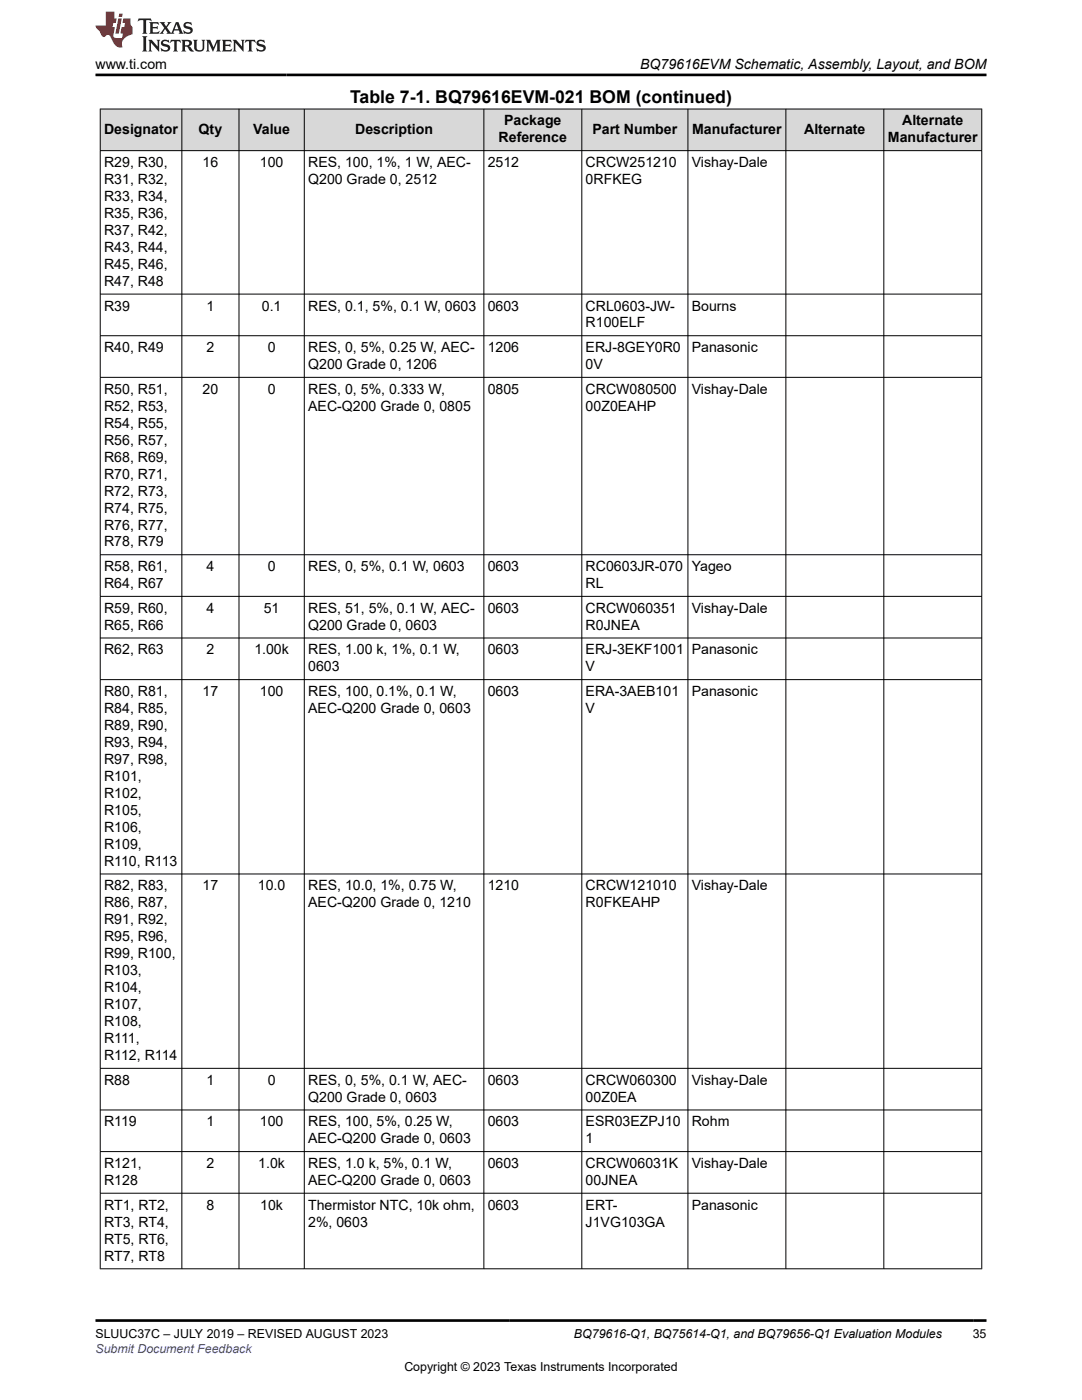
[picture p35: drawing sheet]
<svg xmlns="http://www.w3.org/2000/svg" width="216mm" height="279mm" viewBox="0 0 216 279" stroke-linecap="round" stroke-linejoin="round" font-family="sans-serif">
<defs><g id="words">
<text font-size="3.5" x="69.9" y="20.6">Table 7-1. BQ79616EVM-021 BOM (continued)</text>
<g font-size="2.8">
<text x="19" y="13.8">www.ti.com</text>
<text x="127.7" y="13.8">BQ79616EVM Schematic, Assembly, Layout, and BOM</text>
<text x="20.8" y="26.7">Designator</text>
<text x="39.6" y="26.7">Qty</text>
<text x="50.5" y="26.7">Value</text>
<text x="70.9" y="26.7">Description</text>
<text x="99.5" y="28.4">Reference</text>
<text x="100.6" y="25">Package</text>
<text x="118.2" y="26.7">Part Number</text>
<text x="138.1" y="26.7">Manufacturer</text>
<text x="160.5" y="26.7">Alternate</text>
<text x="177.2" y="28.4">Manufacturer</text>
<text x="180" y="25">Alternate</text>
<text x="20.8" y="33.3">R29, R30,</text>
<text x="40.4" y="33.3">16</text>
<text x="51.8" y="33.3">100</text>
<text x="61.5" y="33.3">RES, 100, 1%, 1 W, AEC-</text>
<text x="97.3" y="33.3">2512</text>
<text x="116.9" y="33.3">CRCW251210</text>
<text x="138" y="33.3">Vishay-Dale</text>
<text x="20.8" y="36.7">R31, R32,</text>
<text x="20.8" y="40.1">R33, R34,</text>
<text x="61.5" y="36.7">Q200 Grade 0, 2512</text>
<text x="116.9" y="36.7">0RFKEG</text>
<text x="20.8" y="43.5">R35, R36,</text>
<text x="20.8" y="46.9">R37, R42,</text>
<text x="20.8" y="50.3">R43, R44,</text>
<text x="20.8" y="53.7">R45, R46,</text>
<text x="20.8" y="57">R47, R48</text>
<text x="20.8" y="62">R39</text>
<text x="41.2" y="62">1</text>
<text x="52.2" y="62">0.1</text>
<text x="61.5" y="62">RES, 0.1, 5%, 0.1 W, 0603</text>
<text x="97.3" y="62">0603</text>
<text x="116.9" y="62">CRL0603-JW-</text>
<text x="116.9" y="65.4">R100ELF</text>
<text x="138" y="62">Bourns</text>
<text x="20.8" y="70.3">R40, R49</text>
<text x="41.2" y="70.3">2</text>
<text x="53.4" y="70.3">0</text>
<text x="61.5" y="70.3">RES, 0, 5%, 0.25 W, AEC-</text>
<text x="97.3" y="70.3">1206</text>
<text x="116.9" y="70.3">ERJ-8GEY0R0</text>
<text x="138" y="70.3">Panasonic</text>
<text x="61.5" y="73.7">Q200 Grade 0, 1206</text>
<text x="116.9" y="73.7">0V</text>
<text x="20.8" y="78.6">R50, R51,</text>
<text x="20.8" y="82">R52, R53,</text>
<text x="40.4" y="78.6">20</text>
<text x="53.4" y="78.6">0</text>
<text x="61.5" y="78.6">RES, 0, 5%, 0.333 W,</text>
<text x="61.5" y="82">AEC-Q200 Grade 0, 0805</text>
<text x="97.3" y="78.6">0805</text>
<text x="116.9" y="78.6">CRCW080500</text>
<text x="116.9" y="82">00Z0EAHP</text>
<text x="138" y="78.6">Vishay-Dale</text>
<text x="20.8" y="85.4">R54, R55,</text>
<text x="20.8" y="88.7">R56, R57,</text>
<text x="20.8" y="92.1">R68, R69,</text>
<text x="20.8" y="95.5">R70, R71,</text>
<text x="20.8" y="98.9">R72, R73,</text>
<text x="20.8" y="102.3">R74, R75,</text>
<text x="20.8" y="105.7">R76, R77,</text>
<text x="20.8" y="109.1">R78, R79</text>
<text x="20.8" y="114">R58, R61,</text>
<text x="41.2" y="114">4</text>
<text x="53.4" y="114">0</text>
<text x="61.5" y="114">RES, 0, 5%, 0.1 W, 0603</text>
<text x="97.3" y="114">0603</text>
<text x="116.9" y="114">RC0603JR-070</text>
<text x="138" y="114">Yageo</text>
<text x="20.8" y="117.4">R64, R67</text>
<text x="116.9" y="117.4">RL</text>
<text x="20.8" y="122.3">R59, R60,</text>
<text x="20.8" y="125.7">R65, R66</text>
<text x="41.2" y="122.3">4</text>
<text x="52.6" y="122.3">51</text>
<text x="61.5" y="122.3">RES, 51, 5%, 0.1 W, AEC-</text>
<text x="61.5" y="125.7">Q200 Grade 0, 0603</text>
<text x="97.3" y="122.3">0603</text>
<text x="116.9" y="122.3">CRCW060351</text>
<text x="116.9" y="125.7">R0JNEA</text>
<text x="138" y="122.3">Vishay-Dale</text>
<text x="20.8" y="130.6">R62, R63</text>
<text x="41.2" y="130.6">2</text>
<text x="50.7" y="130.6">1.00k</text>
<text x="61.5" y="130.6">RES, 1.00 k, 1%, 0.1 W,</text>
<text x="97.3" y="130.6">0603</text>
<text x="116.9" y="130.6">ERJ-3EKF1001</text>
<text x="138" y="130.6">Panasonic</text>
<text x="61.5" y="134">0603</text>
<text x="116.9" y="134">V</text>
<text x="20.8" y="138.9">R80, R81,</text>
<text x="20.8" y="142.3">R84, R85,</text>
<text x="40.4" y="138.9">17</text>
<text x="51.8" y="138.9">100</text>
<text x="61.5" y="138.9">RES, 100, 0.1%, 0.1 W,</text>
<text x="61.5" y="142.3">AEC-Q200 Grade 0, 0603</text>
<text x="97.3" y="138.9">0603</text>
<text x="116.9" y="138.9">ERA-3AEB101</text>
<text x="116.9" y="142.3">V</text>
<text x="138" y="138.9">Panasonic</text>
<text x="20.8" y="145.7">R89, R90,</text>
<text x="20.8" y="149.1">R93, R94,</text>
<text x="20.8" y="152.5">R97, R98,</text>
<text x="20.8" y="155.8">R101,</text>
<text x="20.8" y="159.2">R102,</text>
<text x="20.8" y="162.6">R105,</text>
<text x="20.8" y="166">R106,</text>
<text x="20.8" y="169.4">R109,</text>
<text x="20.8" y="172.8">R110, R113</text>
<text x="20.8" y="177.7">R82, R83,</text>
<text x="40.4" y="177.7">17</text>
<text x="51.5" y="177.7">10.0</text>
<text x="61.5" y="177.7">RES, 10.0, 1%, 0.75 W,</text>
<text x="97.3" y="177.7">1210</text>
<text x="116.9" y="177.7">CRCW121010</text>
<text x="138" y="177.7">Vishay-Dale</text>
<text x="20.8" y="181.1">R86, R87,</text>
<text x="20.8" y="184.5">R91, R92,</text>
<text x="61.5" y="181.1">AEC-Q200 Grade 0, 1210</text>
<text x="116.9" y="181.1">R0FKEAHP</text>
<text x="20.8" y="187.9">R95, R96,</text>
<text x="20.8" y="191.2">R99, R100,</text>
<text x="20.8" y="194.6">R103,</text>
<text x="20.8" y="198">R104,</text>
<text x="20.8" y="201.4">R107,</text>
<text x="20.8" y="204.8">R108,</text>
<text x="20.8" y="208.2">R111,</text>
<text x="20.8" y="211.6">R112, R114</text>
<text x="20.8" y="216.5">R88</text>
<text x="41.2" y="216.5">1</text>
<text x="53.4" y="216.5">0</text>
<text x="61.5" y="216.5">RES, 0, 5%, 0.1 W, AEC-</text>
<text x="61.5" y="219.9">Q200 Grade 0, 0603</text>
<text x="97.3" y="216.5">0603</text>
<text x="116.9" y="216.5">CRCW060300</text>
<text x="116.9" y="219.9">00Z0EA</text>
<text x="138" y="216.5">Vishay-Dale</text>
<text x="20.8" y="224.8">R119</text>
<text x="41.2" y="224.8">1</text>
<text x="51.8" y="224.8">100</text>
<text x="61.5" y="224.8">RES, 100, 5%, 0.25 W,</text>
<text x="97.3" y="224.8">0603</text>
<text x="116.9" y="224.8">ESR03EZPJ10</text>
<text x="138" y="224.8">Rohm</text>
<text x="20.8" y="233.1">R121,</text>
<text x="41.2" y="233.1">2</text>
<text x="51.5" y="233.1">1.0k</text>
<text x="61.5" y="228.2">AEC-Q200 Grade 0, 0603</text>
<text x="61.5" y="233.1">RES, 1.0 k, 5%, 0.1 W,</text>
<text x="97.3" y="233.1">0603</text>
<text x="116.9" y="228.2">1</text>
<text x="116.9" y="233.1">CRCW06031K</text>
<text x="138" y="233.1">Vishay-Dale</text>
<text x="20.8" y="236.5">R128</text>
<text x="61.5" y="236.5">AEC-Q200 Grade 0, 0603</text>
<text x="116.9" y="236.5">00JNEA</text>
<text x="20.8" y="241.4">RT1, RT2,</text>
<text x="20.8" y="244.8">RT3, RT4,</text>
<text x="41.2" y="241.4">8</text>
<text x="51.9" y="241.4">10k</text>
<text x="61.5" y="241.4">Thermistor NTC, 10k ohm,</text>
<text x="61.5" y="244.8">2%, 0603</text>
<text x="97.3" y="241.4">0603</text>
<text x="116.9" y="241.4">ERT-</text>
<text x="116.9" y="244.8">J1VG103GA</text>
<text x="138" y="241.4">Panasonic</text>
<text x="20.8" y="248.2">RT5, RT6,</text>
<text x="20.8" y="251.6">RT7, RT8</text>
</g>
<g font-size="2.5">
<text x="19" y="267.1">SLUUC37C – JULY 2019 – REVISED AUGUST 2023</text>
<text x="114.5" y="267.1">BQ79616-Q1, BQ75614-Q1, and BQ79656-Q1 Evaluation Modules</text>
<text x="194.1" y="267.1">35</text>
<text x="80.7" y="273.5">Copyright © 2023 Texas Instruments Incorporated</text>
</g>
<text font-size="2.5" fill="#00f" x="19" y="270">Submit Document Feedback</text>
</g></defs>
<g fill="#d8d8d8">
<path d="M20 21.8h175.9v8.3h-175.9z" fill-rule="evenodd"/>
<path d="M20.1 21.8h16.1v8.2h-16.1z" fill-rule="evenodd"/>
<path d="M36.3 21.8h11.3v8.2h-11.3z" fill-rule="evenodd"/>
<path d="M47.7 21.8h13v8.2h-13z" fill-rule="evenodd"/>
<path d="M60.8 21.8h35.7v8.2h-35.7z" fill-rule="evenodd"/>
<path d="M96.6 21.8h19.4v8.2h-19.4z" fill-rule="evenodd"/>
<path d="M116.2 21.8h21v8.2h-21z" fill-rule="evenodd"/>
<path d="M137.3 21.8h19.4v8.2h-19.4z" fill-rule="evenodd"/>
<path d="M156.9 21.8h19.4v8.2h-19.4z" fill-rule="evenodd"/>
<path d="M176.4 21.8h19.4v8.2h-19.4z" fill-rule="evenodd"/>
</g>
<g fill="none" stroke="#000" stroke-width=".2">
<path d="M19.9 21.8h176.1M19.9 30.1h176.1M20 21.7v231.6M36.3 21.7v231.6M47.7 21.7v231.6M60.7 21.7v231.6M96.5 21.7v231.6M116.1 21.7v231.6M137.3 21.7v231.6M156.8 21.7v231.6M176.4 21.7v231.6M195.9 21.7v231.6"/>
<path d="M19.9 58.7h176.1M19.9 67h176.1M19.9 75.3h176.1M19.9 110.7h176.1M19.9 119h176.1M19.9 127.3h176.1M19.9 135.6h176.1M19.9 174.4h176.1M19.9 213.2h176.1M19.9 221.5h176.1M19.9 229.8h176.1M19.9 238.1h176.1"/>
<path d="M19.9 253.2h176.1"/>
</g>
<path d="M27.7 3.7l-.2 .6 .5-.3h.6v.2v2.2l-.2 .3h1l-.2-.3v-2.2v-.2h.5l.5 .3-.1-.6zM29.8 4.4l.2 .4v1.6l-.2 .3h1.9l.1-.6a1.08 1.08 0 0 1-1.3 .2v-.6h.6l.4 .1v-.6l-.4 .2h-.6v-.6l.2-.1a1 1 0 0 1 1 .3l-.1-.6zM31.8 4.4l1 1.2-1 1.1h.9l-.2-.2 .4-.7 .5 .7-.2 .2h1.6l-.2-.2 .1-.4h1l.1 .4-.1 .2h.9l-.2-.3-.8-2h-.5l-1 2.2-.8-1.1 .9-1.1h-.8l.2 .2-.5 .7-.3-.7 .1-.2zM35.2 4.8l.4 1h-.8zM36.8 4.6a.65 .65 0 0 0-.2 .7 .65 .65 0 0 0 .6 .4l.7 .2 .1 .2a.79 .79 0 0 1-.7 .4 .79 .79 0 0 1-.7-.5l.1 .7 .2-.1a.93 .93 0 0 0 1.1 .1 .93 .93 0 0 0 .4-.9 1.46 1.46 0 0 0-1.2-.6l-.1-.4a1.09 1.09 0 0 1 1.2 .2l-.2-.6-.1 .1-.6-.1zM28.4 7.2l.2 .4v2.3l-.2 .4h1l-.2-.4v-2.3l.2-.4zM29.6 7.9l.2 .4v1.6l-.2 .4h.8l-.3-.4v-1.4l1.7 1.8v-2l.2-.4h-.8l.2 .3 .1 1.1-1.2-1.4zM32.3 8.1a.65 .65 0 0 0-.2 .7 .65 .65 0 0 0 .7 .4l.6 .2 .1 .3a.79 .79 0 0 1-.7 .3 .79 .79 0 0 1-.7-.5l.1 .8 .2-.1a.93 .93 0 0 0 1.1 0 .93 .93 0 0 0 .4-.9 1.46 1.46 0 0 0-1.2-.6l-.1-.4a1.09 1.09 0 0 1 1.2 .2l-.2-.6-.1 .1-.6-.1zM34.1 7.9l-.1 .7a.63 .63 0 0 1 .7-.4l.1 1.7-.3 .4h1l-.2-.4v-1.7a.66 .66 0 0 1 .8 .4l-.1-.7zM36.2 7.9l.2 .4v1.6l-.2 .4h.9l-.2-.2v-.8l.5 .1 .1 .1a.79 .79 0 0 0 1.2 .7l-1-1a.61 .61 0 0 0 .6-.6 .61 .61 0 0 0-.5-.6zM36.9 8.3l.2-.1a.47 .47 0 0 1 .5 .1 .47 .47 0 0 1 .1 .5l-.2 .2h-.6zM38.5 7.9l.2 .3a2.27 2.27 0 0 0 .4 1.9 1.04 1.04 0 0 0 1.7-.6v-1.3l.2-.3h-.8l.2 .4v1.2a.6 .6 0 0 1-.6 .5 .6 .6 0 0 1-.6-.5v-1.2l.3-.4zM41.1 7.9l.2 .4v1.6l-.2 .4h.7l-.2-.4v-1.5l.9 1.9 .8-1.9v1.5l-.2 .4h1l-.3-.4v-1.6l.3-.4h-.8l-.7 1.6-.7-1.6zM44.3 7.9l.2 .4v1.6l-.2 .4h1.9l.1-.6a1.09 1.09 0 0 1-1.3 .1v-.6h.6l.4 .2v-.7l-.4 .2h-.6v-.5l.2-.2a1.01 1.01 0 0 1 1 .3l-.1-.6zM46.4 7.9l.3 .4v1.6l-.3 .4h.8l-.2-.4v-1.4l1.6 1.8v-2l.2-.4h-.7l.2 .3v1.1l-1.2-1.4zM49 7.9l-.1 .7a.63 .63 0 0 1 .8-.4v1.7l-.3 .4h1l-.2-.4v-1.7a.66 .66 0 0 1 .8 .4l-.1-.7zM51.4 8.1a.65 .65 0 0 0-.2 .7 .65 .65 0 0 0 .6 .4l.6 .2 .2 .3a.79 .79 0 0 1-.8 .3 .79 .79 0 0 1-.6-.5l.1 .8 .2-.1a.93 .93 0 0 0 1 0 .93 .93 0 0 0 .5-.9 1.46 1.46 0 0 0-1.3-.6l-.1-.4a1.09 1.09 0 0 1 1.3 .2l-.2-.6-.2 .1-.5-.1z" fill="#231f20"/>
<path d="M21.1 2.3v2.8h-2.1l.1 .4 .9 .9a.95 .95 0 0 0 .9 .9 .59 .59 0 0 1 .6-.3 .59 .59 0 0 1 .5 .3l.4 .8a1.59 1.59 0 0 0 2.1 1.3 1.61 1.61 0 0 1 1-2.2l1-.4-.1-1.4a1.59 1.59 0 0 1-.4-1.7h-1.4l-.2 .9h.5l-.1 .8h-.5l-.2 1v.3h.4l-.2 .9h-.6a.73 .73 0 0 1-1.1-.6l.3-1.6h-.5l.2-.8h.5l.2-.9h-.5v-1.4zM23.6 3.7l-.6 3h.7l.6-3zM23.8 2.7l-.1 .7h.7l.1-.7z" fill="#ed1c24"/>
<path d="M19 15h177.8M19 263.5h177.8" fill="none" stroke="#000" stroke-width=".53"/>
<use href="#words"/>
</svg>
